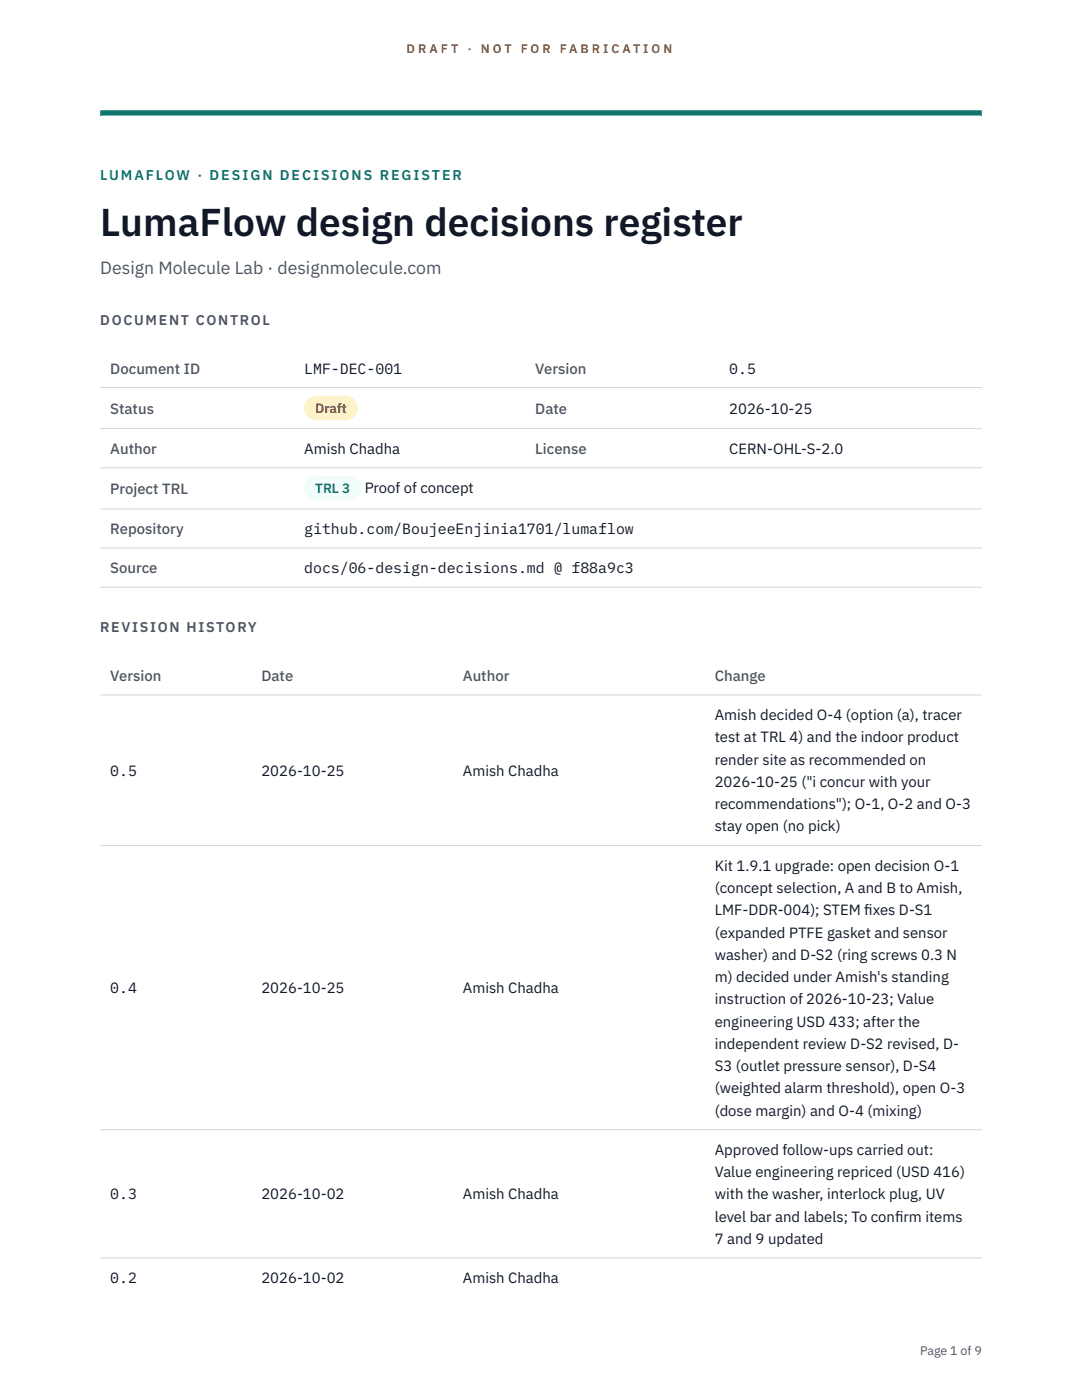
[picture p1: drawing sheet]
<svg xmlns="http://www.w3.org/2000/svg" width="216mm" height="279mm" viewBox="0 0 216 279" stroke-linecap="round" stroke-linejoin="round" font-family="sans-serif">
<defs><g id="words">
<text font-size="7.8" fill="#111827" x="20" y="47.1">LumaFlow design decisions register</text>
<text font-size="3.5" fill="#4b5563" x="20" y="54.6">Design Molecule Lab · designmolecule.com</text>
<g font-size="3" fill="#4b5563">
<text x="22" y="74.5">Document ID</text>
<text x="106.8" y="74.5">Version</text>
<text x="22" y="82.6">Status</text>
<text x="106.8" y="82.6">Date</text>
<text x="22" y="90.6">Author</text>
<text x="106.8" y="90.6">License</text>
<text x="22" y="98.6">Project TRL</text>
<text x="22" y="106.6">Repository</text>
<text x="22" y="114.4">Source</text>
<text x="22" y="135.9">Version</text>
<text x="52.2" y="135.9">Date</text>
<text x="92.4" y="135.9">Author</text>
<text x="142.6" y="135.9">Change</text>
</g>
<g font-size="3" fill="#111827">
<text x="60.7" y="74.5">LMF-DEC-001</text>
<text x="145.5" y="74.5">0.5</text>
<text x="145.5" y="82.6">2026-10-25</text>
<text x="60.7" y="90.6">Amish Chadha</text>
<text x="145.5" y="90.6">CERN-OHL-S-2.0</text>
<text x="72.8" y="98.5">Proof of concept</text>
<text x="60.7" y="106.6">github.com/BoujeeEnjinia1701/lumaflow</text>
<text x="60.7" y="114.4">docs/06-design-decisions.md @ f88a9c3</text>
<text x="142.6" y="143.7">Amish decided O-4 (option (a), tracer</text>
<text x="142.6" y="148.2">test at TRL 4) and the indoor product</text>
<text x="22" y="154.8">0.5</text>
<text x="52.2" y="154.8">2026-10-25</text>
<text x="92.4" y="154.8">Amish Chadha</text>
<text x="142.6" y="152.6">render site as recommended on</text>
<text x="142.6" y="157.1">2026-10-25 (&quot;i concur with your</text>
<text x="142.6" y="161.5">recommendations&quot;); O-1, O-2 and O-3</text>
<text x="142.6" y="165.9">stay open (no pick)</text>
<text x="142.6" y="173.8">Kit 1.9.1 upgrade: open decision O-1</text>
<text x="142.6" y="178.2">(concept selection, A and B to Amish,</text>
<text x="142.6" y="182.7">LMF-DDR-004); STEM f</text>
<text x="172.5" y="182.7">ixes D-S1</text>
<text x="142.6" y="187.1">(expanded PTFE gasket and sensor</text>
<text x="142.6" y="191.5">washer) and D-S2 (ring screws 0.3 N</text>
<text x="142.6" y="196">m) decided under Amish's standing</text>
<text x="22" y="198.2">0.4</text>
<text x="52.2" y="198.2">2026-10-25</text>
<text x="92.4" y="198.2">Amish Chadha</text>
<text x="142.6" y="200.4">instruction of 2026-10-23; Value</text>
<text x="142.6" y="204.9">engineering USD 433; after the</text>
<text x="142.6" y="209.3">independent review D-S2 revised, D-</text>
<text x="142.6" y="213.8">S3 (outlet pressure sensor), D-S4</text>
<text x="142.6" y="218.2">(weighted alarm threshold), open O-3</text>
<text x="142.6" y="222.7">(dose margin) and O-4 (mixing)</text>
<text x="142.6" y="230.5">Approved follow-ups carried out:</text>
<text x="22" y="239.4">0.3</text>
<text x="52.2" y="239.4">2026-10-02</text>
<text x="92.4" y="239.4">Amish Chadha</text>
<text x="142.6" y="234.9">Value engineering repriced (USD 416)</text>
<text x="142.6" y="239.4">with the washer, interlock plug, UV</text>
<text x="142.6" y="243.8">level bar and labels; To conf</text>
<text x="178.6" y="243.8">irm items</text>
<text x="142.6" y="248.3">7 and 9 updated</text>
<text x="22" y="256.1">0.2</text>
<text x="52.2" y="256.1">2026-10-02</text>
<text x="92.4" y="256.1">Amish Chadha</text>
</g>
<text font-size="2.8" fill="#0f766e" x="20" y="36">LUMAFLOW · DESIGN DECISIONS REGISTER</text>
<g font-size="2.8" fill="#4b5563">
<text x="20" y="64.8">DOCUMENT CONTROL</text>
<text x="20" y="126.2">REVISION HISTORY</text>
</g>
<text font-size="2.7" fill="#92400e" x="62.9" y="82.5">Draft</text>
<text font-size="2.7" fill="#0f766e" x="62.9" y="98.5">TRL 3</text>
<g font-size="2.5" fill="#b45309">
<text x="81.1" y="10.5">D R A F T</text>
<text x="93.3" y="10.5">·</text>
<text x="95.9" y="10.5">N O T</text>
<text x="103.9" y="10.5">F O R</text>
<text x="111.7" y="10.5">F A B R I C A T I O N</text>
</g>
<text font-size="2.5" fill="#4b5563" x="183.6" y="270.3">Page 1 of 9</text>
</g></defs>
<path d="M20 23.1h175.9zM20 22h175.9v1.1h-175.9z" fill-rule="evenodd" fill="#0f766e"/>
<path d="M20 77.3h175.9M20 85.5h175.9M20 93.4h175.9M20 101.6h175.9M20 109.4h175.9M20 117.2h175.9M20 138.7h175.9M20 168.7h175.9M20 225.5h175.9M20 251.1h175.9" fill="none" stroke="#d1d5db" stroke-width=".2"/>
<path d="M60.7 79h10.7v4.9h-10.7z" fill="#fef3c7"/>
<path d="M60.7 95.1h11.4v4.8h-11.4z" fill="#f0fdfa"/>
<use href="#words"/>
</svg>
